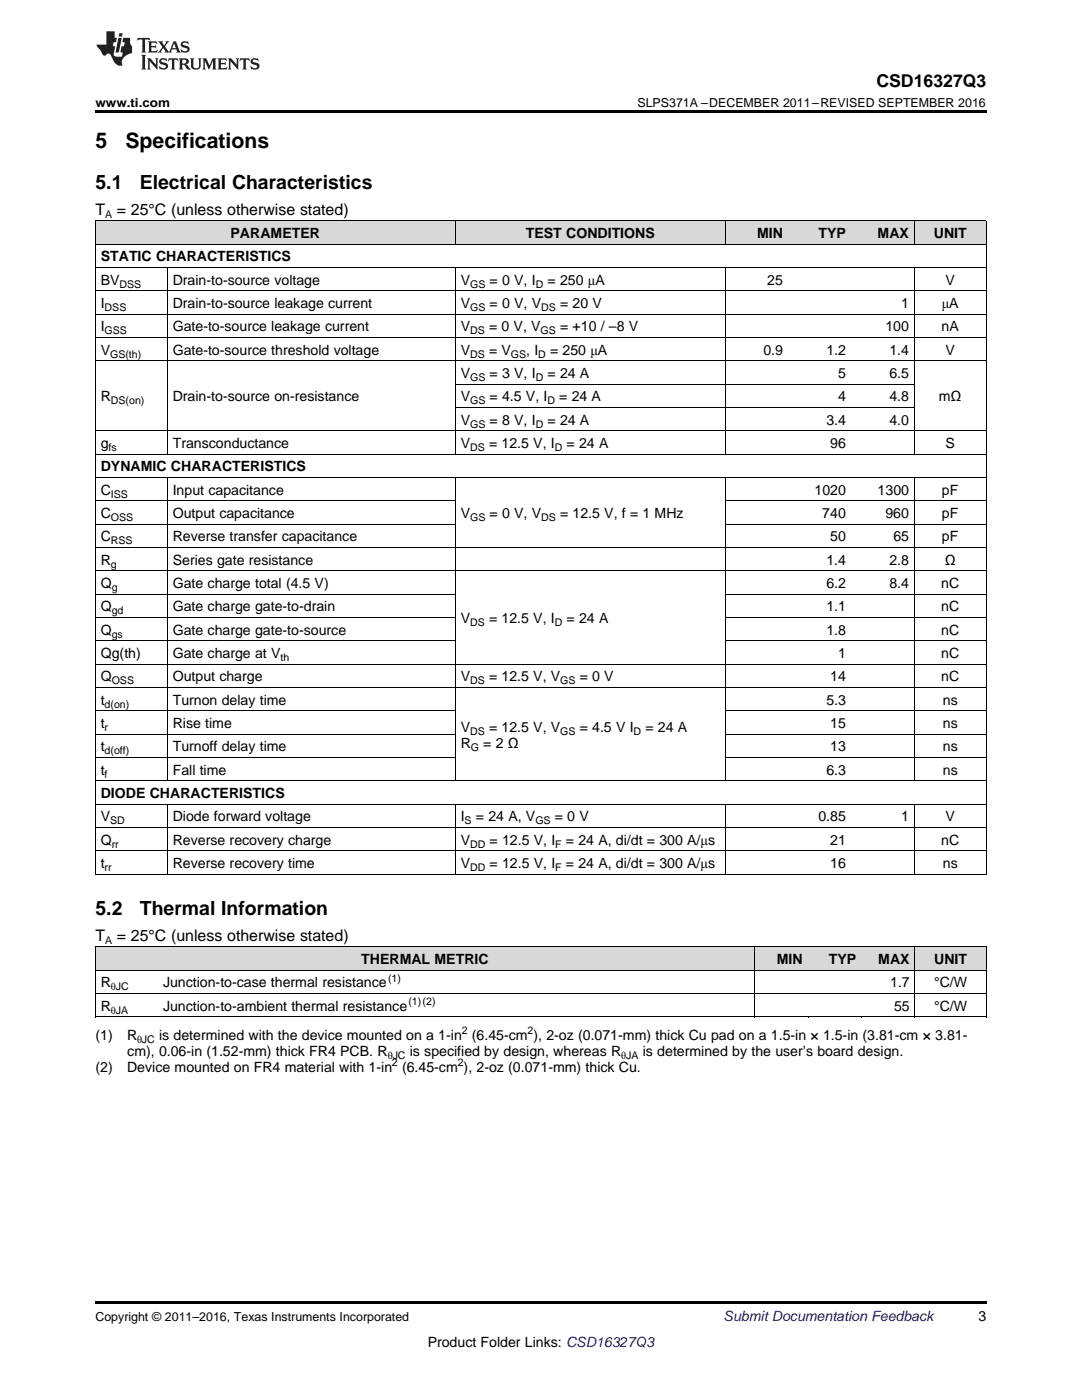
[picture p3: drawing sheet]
<svg xmlns="http://www.w3.org/2000/svg" width="216mm" height="279mm" viewBox="0 0 216 279" stroke-linecap="round" stroke-linejoin="round" font-family="sans-serif">
<defs><g id="words">
<g font-size="4.2">
<text x="19" y="29.6">5</text>
<text x="25" y="29.6">Specifications</text>
</g>
<g font-size="3.9">
<text x="19" y="37.7">5.1</text>
<text x="27.9" y="37.7">Electrical Characteristics</text>
<text x="19" y="182.6">5.2</text>
<text x="27.9" y="182.6">Thermal Information</text>
</g>
<text font-size="3.5" x="174.9" y="17.3">CSD16327Q3</text>
<g font-size="3.2">
<text x="19" y="42.9">T</text>
<text x="23.3" y="42.9">= 25°C (unless otherwise stated)</text>
<text x="19" y="187.7">T</text>
<text x="23.3" y="187.7">= 25°C (unless otherwise stated)</text>
</g>
<g font-size="2.8">
<text x="46" y="47.5">PARAMETER</text>
<text x="104.9" y="47.5">TEST CONDITIONS</text>
<text x="151.1" y="47.5">MIN</text>
<text x="163.3" y="47.5">TYP</text>
<text x="175.1" y="47.5">MAX</text>
<text x="186.3" y="47.5">UNIT</text>
<text x="20.1" y="52.2">STATIC CHARACTERISTICS</text>
<text x="20.1" y="56.8">BV</text>
<text x="34.5" y="56.8">Drain-to-source voltage</text>
<text x="91.9" y="56.8">V</text>
<text x="97.7" y="56.8">= 0 V, I</text>
<text x="109.3" y="56.8">= 250 μA</text>
<text x="153.1" y="56.8">25</text>
<text x="188.7" y="56.8">V</text>
<text x="20.1" y="61.5">I</text>
<text x="34.5" y="61.5">Drain-to-source leakage current</text>
<text x="91.9" y="61.5">V</text>
<text x="97.7" y="61.5">= 0 V, V</text>
<text x="111.8" y="61.5">= 20 V</text>
<text x="179.8" y="61.5">1</text>
<text x="187.9" y="61.5">μA</text>
<text x="20.1" y="66.1">I</text>
<text x="20.1" y="70.8">V</text>
<text x="34.5" y="66.1">Gate-to-source leakage current</text>
<text x="34.5" y="70.8">Gate-to-source threshold voltage</text>
<text x="91.9" y="66.1">V</text>
<text x="91.9" y="70.8">V</text>
<text x="97.6" y="66.1">= 0 V, V</text>
<text x="97.6" y="70.8">= V</text>
<text x="105" y="70.8">, I</text>
<text x="109.8" y="70.8">= 250 μA</text>
<text x="111.8" y="66.1">= +10 / –8 V</text>
<text x="152.3" y="70.8">0.9</text>
<text x="164.9" y="70.8">1.2</text>
<text x="176.7" y="66.1">100</text>
<text x="177.5" y="70.8">1.4</text>
<text x="187.9" y="66.1">nA</text>
<text x="188.7" y="70.8">V</text>
<text x="91.9" y="75.5">V</text>
<text x="97.7" y="75.5">= 3 V, I</text>
<text x="109.3" y="75.5">= 24 A</text>
<text x="167.2" y="75.5">5</text>
<text x="177.5" y="75.5">6.5</text>
<text x="20.1" y="80.1">R</text>
<text x="34.5" y="80.1">Drain-to-source on-resistance</text>
<text x="91.9" y="80.1">V</text>
<text x="97.7" y="80.1">= 4.5 V, I</text>
<text x="111.6" y="80.1">= 24 A</text>
<text x="167.2" y="80.1">4</text>
<text x="177.5" y="80.1">4.8</text>
<text x="187.4" y="80.1">mΩ</text>
<text x="20.1" y="89.4">g</text>
<text x="34.5" y="89.4">Transconductance</text>
<text x="91.9" y="84.8">V</text>
<text x="91.9" y="89.4">V</text>
<text x="97.6" y="89.4">= 12.5 V, I</text>
<text x="97.7" y="84.8">= 8 V, I</text>
<text x="109.3" y="84.8">= 24 A</text>
<text x="113.1" y="89.4">= 24 A</text>
<text x="164.9" y="84.8">3.4</text>
<text x="165.7" y="89.4">96</text>
<text x="177.5" y="84.8">4.0</text>
<text x="188.7" y="89.4">S</text>
<text x="20.1" y="94.1">DYNAMIC CHARACTERISTICS</text>
<text x="20.1" y="98.7">C</text>
<text x="34.5" y="98.7">Input capacitance</text>
<text x="162.5" y="98.7">1020</text>
<text x="175.1" y="98.7">1300</text>
<text x="188" y="98.7">pF</text>
<text x="20.1" y="103.4">C</text>
<text x="34.5" y="103.4">Output capacitance</text>
<text x="91.9" y="103.4">V</text>
<text x="97.7" y="103.4">= 0 V, V</text>
<text x="111.8" y="103.4">= 12.5 V, f = 1 MHz</text>
<text x="164.1" y="103.4">740</text>
<text x="176.7" y="103.4">960</text>
<text x="188" y="103.4">pF</text>
<text x="20.1" y="108.1">C</text>
<text x="20.1" y="112.7">R</text>
<text x="34.5" y="108.1">Reverse transfer capacitance</text>
<text x="34.5" y="112.7">Series gate resistance</text>
<text x="164.9" y="112.7">1.4</text>
<text x="165.7" y="108.1">50</text>
<text x="177.5" y="112.7">2.8</text>
<text x="178.3" y="108.1">65</text>
<text x="188" y="108.1">pF</text>
<text x="188.5" y="112.7">Ω</text>
<text x="20.1" y="117.4">Q</text>
<text x="34.5" y="117.4">Gate charge total (4.5 V)</text>
<text x="164.9" y="117.4">6.2</text>
<text x="177.5" y="117.4">8.4</text>
<text x="187.8" y="117.4">nC</text>
<text x="20.1" y="122">Q</text>
<text x="34.5" y="122">Gate charge gate-to-drain</text>
<text x="91.9" y="124.4">V</text>
<text x="97.6" y="124.4">= 12.5 V, I</text>
<text x="113.1" y="124.4">= 24 A</text>
<text x="164.9" y="122">1.1</text>
<text x="187.8" y="122">nC</text>
<text x="20.1" y="126.7">Q</text>
<text x="20.1" y="131.3">Qg(th)</text>
<text x="34.5" y="126.7">Gate charge gate-to-source</text>
<text x="34.5" y="131.3">Gate charge at V</text>
<text x="164.9" y="126.7">1.8</text>
<text x="167.2" y="131.3">1</text>
<text x="187.8" y="126.7">nC</text>
<text x="187.8" y="131.3">nC</text>
<text x="20.1" y="136">Q</text>
<text x="34.5" y="136">Output charge</text>
<text x="91.9" y="136">V</text>
<text x="97.6" y="136">= 12.5 V, V</text>
<text x="115.7" y="136">= 0 V</text>
<text x="165.7" y="136">14</text>
<text x="187.8" y="136">nC</text>
<text x="20.1" y="140.7">t</text>
<text x="34.5" y="140.7">Turnon delay time</text>
<text x="164.9" y="140.7">5.3</text>
<text x="188.1" y="140.7">ns</text>
<text x="20.1" y="145.3">t</text>
<text x="20.1" y="150">t</text>
<text x="34.5" y="145.3">Rise time</text>
<text x="34.5" y="150">Turnoff delay time</text>
<text x="91.9" y="146">V</text>
<text x="91.9" y="149.2">R</text>
<text x="96.4" y="149.2">= 2 Ω</text>
<text x="97.6" y="146">= 12.5 V, V</text>
<text x="115.7" y="146">= 4.5 V I</text>
<text x="128.8" y="146">= 24 A</text>
<text x="165.7" y="145.3">15</text>
<text x="165.7" y="150">13</text>
<text x="188.1" y="145.3">ns</text>
<text x="188.1" y="150">ns</text>
<text x="20.1" y="154.6">t</text>
<text x="34.5" y="154.6">Fall time</text>
<text x="164.9" y="154.6">6.3</text>
<text x="188.1" y="154.6">ns</text>
<text x="20.1" y="159.3">DIODE CHARACTERISTICS</text>
<text x="20.1" y="163.9">V</text>
<text x="34.5" y="163.9">Diode forward voltage</text>
<text x="91.9" y="163.9">I</text>
<text x="95" y="163.9">= 24 A, V</text>
<text x="110.7" y="163.9">= 0 V</text>
<text x="163.3" y="163.9">0.85</text>
<text x="179.8" y="163.9">1</text>
<text x="188.7" y="163.9">V</text>
<text x="20.1" y="168.6">Q</text>
<text x="20.1" y="173.2">t</text>
<text x="34.5" y="168.6">Reverse recovery charge</text>
<text x="34.5" y="173.2">Reverse recovery time</text>
<text x="91.9" y="168.6">V</text>
<text x="91.9" y="173.2">V</text>
<text x="97.7" y="168.6">= 12.5 V, I</text>
<text x="97.7" y="173.2">= 12.5 V, I</text>
<text x="112.9" y="168.6">= 24 A, di/dt = 300 A/μs</text>
<text x="112.9" y="173.2">= 24 A, di/dt = 300 A/μs</text>
<text x="165.7" y="168.6">21</text>
<text x="165.7" y="173.2">16</text>
<text x="187.8" y="168.6">nC</text>
<text x="188.1" y="173.2">ns</text>
<text x="20.1" y="197.1">R</text>
<text x="32.5" y="197.1">Junction-to-case thermal resistance</text>
<text x="72.1" y="192.4">THERMAL METRIC</text>
<text x="155" y="192.4">MIN</text>
<text x="165.4" y="192.4">TYP</text>
<text x="175.3" y="192.4">MAX</text>
<text x="177.6" y="197.1">1.7</text>
<text x="186.4" y="197.1">°C/W</text>
<text x="186.4" y="192.4">UNIT</text>
<text x="20.1" y="201.7">R</text>
<text x="32.5" y="201.7">Junction-to-ambient thermal resistance</text>
<text x="178.4" y="201.7">55</text>
<text x="186.4" y="201.7">°C/W</text>
<text x="19" y="207.6">(1)</text>
<text x="25.4" y="207.6">R</text>
<text x="31.7" y="207.6">is determined with the device mounted on a 1-in</text>
<text x="94.2" y="207.6">(6.45-cm ), 2-oz (0.071-mm) thick Cu pad on a 1.5-in × 1.5-in (3.81-cm × 3.81-</text>
<text x="19" y="213.9">(2)</text>
<text x="25.4" y="213.9">Device mounted on FR4 material with 1-in (6.45-cm ), 2-oz (0.071-mm) thick Cu.</text>
<text x="25.4" y="210.7">cm), 0.06-in (1.52-mm) thick FR4 PCB. R</text>
<text x="81.8" y="210.7">is specified by design, whereas R</text>
<text x="128.3" y="210.7">is determined by the user’s board design.</text>
<text x="195.3" y="263.6">3</text>
<text x="85.3" y="268.9">Product Folder Links: CSD16327Q3</text>
</g>
<text font-size="2.8" fill="#0000c8" x="144.4" y="263.6">Submit Documentation Feedback</text>
<g font-size="2.5">
<text x="19" y="21.4">www.ti.com</text>
<text x="127.2" y="21.4">SLPS371A –DECEMBER 2011–REVISED SEPTEMBER 2016</text>
<text x="19" y="263.6">Copyright © 2011–2016, Texas Instruments Incorporated</text>
</g>
<g font-size="2.1">
<text x="21" y="43.5">A</text>
<text x="23.8" y="57.4">DSS</text>
<text x="93.8" y="57.4">GS</text>
<text x="106.9" y="57.4">D</text>
<text x="20.9" y="62.1">DSS</text>
<text x="93.8" y="62.1">GS</text>
<text x="108" y="62.1">DS</text>
<text x="20.9" y="66.7">GSS</text>
<text x="22" y="71.4">GS(th)</text>
<text x="93.8" y="66.7">DS</text>
<text x="93.8" y="71.4">DS</text>
<text x="102" y="71.4">GS</text>
<text x="107.4" y="71.4">D</text>
<text x="107.9" y="66.7">GS</text>
<text x="93.8" y="76">GS</text>
<text x="106.9" y="76">D</text>
<text x="22.1" y="80.7">DS(on)</text>
<text x="93.8" y="80.7">GS</text>
<text x="109.2" y="80.7">D</text>
<text x="21.7" y="90">fs</text>
<text x="93.8" y="85.3">GS</text>
<text x="93.8" y="90">DS</text>
<text x="106.9" y="85.3">D</text>
<text x="110.7" y="90">D</text>
<text x="22.1" y="99.3">ISS</text>
<text x="22.1" y="104">OSS</text>
<text x="93.8" y="104">GS</text>
<text x="108" y="104">DS</text>
<text x="22.1" y="108.6">RSS</text>
<text x="22.1" y="113.3">g</text>
<text x="22.3" y="117.9">g</text>
<text x="22.3" y="122.6">gd</text>
<text x="93.8" y="124.9">DS</text>
<text x="110.7" y="124.9">D</text>
<text x="22.3" y="127.2">gs</text>
<text x="56" y="131.9">th</text>
<text x="22.3" y="136.6">OSS</text>
<text x="93.8" y="136.6">DS</text>
<text x="111.8" y="136.6">GS</text>
<text x="20.9" y="141.2">d(on)</text>
<text x="20.9" y="145.9">r</text>
<text x="93.8" y="146.6">DS</text>
<text x="93.9" y="149.8">G</text>
<text x="111.8" y="146.6">GS</text>
<text x="126.4" y="146.6">D</text>
<text x="20.9" y="150.5">d(off)</text>
<text x="20.9" y="155.2">f</text>
<text x="22" y="164.5">SD</text>
<text x="92.7" y="164.5">S</text>
<text x="106.8" y="164.5">GS</text>
<text x="20.9" y="173.8">rr</text>
<text x="22.3" y="169.2">rr</text>
<text x="93.8" y="169.2">DD</text>
<text x="93.8" y="173.8">DD</text>
<text x="110.8" y="169.2">F</text>
<text x="110.8" y="173.8">F</text>
<text x="21" y="188.4">A</text>
<text x="22.1" y="197.6">θJC</text>
<text x="77.4" y="195.9">(1)</text>
<text x="22.1" y="202.3">θJA</text>
<text x="81.5" y="200.6">(1)(2)</text>
<text x="27.3" y="208.1">θJC</text>
<text x="92.1" y="206.4">2</text>
<text x="105.3" y="206.4">2</text>
<text x="77.4" y="211.3">θJC</text>
<text x="78.2" y="212.8">2</text>
<text x="91.3" y="212.8">2</text>
<text x="123.9" y="211.3">θJA</text>
</g>
</g></defs>
<g fill="#d8d8d8">
<path d="M19 189h12.5v4.7h-12.5z"/>
<path d="M31.5 189h119.1v4.7h-119.1z"/>
<path d="M150.6 189h10.7v4.7h-10.7z"/>
<path d="M161.3 189h10.6v4.7h-10.6z"/>
<path d="M171.9 189h10.7v4.7h-10.7z"/>
<path d="M182.6 189h14.2v4.7h-14.2z"/>
<path d="M19 44.1h12.6v4.7h-12.6z"/>
<path d="M31.6 44.1h1.8v4.7h-1.8z"/>
<path d="M33.4 44.1h57.5v4.7h-57.5z"/>
<path d="M90.9 44.1h53.8v4.7h-53.8z"/>
<path d="M144.7 44.1h12.6v4.7h-12.6z"/>
<path d="M157.3 44.1h12.6v4.7h-12.6z"/>
<path d="M169.9 44.1h12.6v4.7h-12.6z"/>
<path d="M182.5 44.1h14.3v4.7h-14.3z"/>
</g>
<path d="M19 22h177.8v.5h-177.8zM19 203h.2zM150.5 203h.1zM161.2 203h.1zM171.8 203h.1zM182.5 203h.1zM196.7 203h.1zM19 259.7h177.8v.5h-177.8z" fill="#000"/>
<g fill="none" stroke="#000" stroke-width=".2">
<path d="M19 58h177.8M19 53.4h177.8M19 48.7h177.8M19 44.1h177.8M19.1 44.1v130.4M33.4 53.4v37.3M90.8 44.1v4.7M90.8 53.4v37.3M144.7 44.1v4.7M144.7 53.4v37.3M182.4 44.1v4.7M182.4 53.4v37.3"/>
<path d="M196.8 44.1v130.4M19 72h177.8M19 67.4h177.8M19 62.7h177.8M90.9 76.7h91.6M19 100h71.9M19 95.3h177.8M19 90.6h177.8M19 86h177.8M33.4 95.4v60.5M90.8 95.4v60.5M90.9 81.3h91.6"/>
<path d="M144.7 95.4v60.5M144.7 100h52.1M182.4 95.4v60.5M19 118.6h71.9M19 113.9h177.8M19 109.3h177.8M19 104.6h71.9M144.7 118.6h52.1M144.7 104.6h52.1M19 137.2h177.8M19 132.6h177.8M19 127.9h71.9"/>
<path d="M19 123.2h71.9M144.7 127.9h52.1M144.7 123.2h52.1M19 155.8h177.8M19 151.2h71.9M19 146.5h71.9M19 141.9h71.9M144.7 151.2h52.1M144.7 146.5h52.1M144.7 141.9h52.1M19 174.5h177.8M19 169.8h177.8"/>
<path d="M19 165.2h177.8M19 160.5h177.8M33.4 160.5v14M90.8 160.5v14M144.7 160.5v14M182.4 160.5v14M19 189h177.8v14M19 198.3h177.8M19 193.6h177.8M19.1 189v14M150.5 189v14M182.5 189v14"/>
<path d="M19 202.9h177.8"/>
</g>
<g fill="#231f20">
<path d="M27.5 7.6l-.1 .5 .4-.2h.6v.1v2.1l-.2 .4h1l-.3-.4v-2.1l.1-.1h.5l.5 .2-.2-.5zM29.5 8.3l.2 .3v1.5l-.2 .4h1.8l.2-.6a1.04 1.04 0 0 1-1.3 .2v-.7h.6l.3 .2v-.6l-.3 .2h-.6v-.6l.8-.1 .4 .3-.2-.5zM31.5 8.3l.9 1.1-.9 1.1h.8l-.2-.2 .5-.7 .4 .7-.2 .2h1.5l-.1-.2 .1-.4h.9l.1 .4-.2 .2h1l-.3-.3-.7-1.9h-.5l-.9 2-.8-1 .9-1h-.8l.1 .3-.3 .5-.4-.6 .2-.2zM34.7 8.6l.4 1h-.7zM36.3 8.4a.63 .63 0 0 0-.2 .7 .63 .63 0 0 0 .6 .4l.6 .2 .1 .2a.75 .75 0 0 1-.7 .4 .75 .75 0 0 1-.6-.5l.1 .7 .1-.1a1.11 1.11 0 0 0 1.5-.6 1.13 1.13 0 0 0-1.2-.8l-.1-.4a1.04 1.04 0 0 1 1.2 .2l-.2-.5-.1 .1-.5-.2zM28.2 10.9l.2 .4v2.2l-.2 .4h1l-.3-.4v-2.2l.3-.4zM29.3 11.6l.3 .4v1.5l-.3 .4h.8l-.2-.4v-1.3l1.5 1.7v-1.9l.2-.4h-.7l.2 .4v.9l-1.1-1.3zM32 11.8a.62 .62 0 0 0-.2 .7 .62 .62 0 0 0 .6 .4l.6 .1 .1 .3a.76 .76 0 0 1-.7 .3 .76 .76 0 0 1-.6-.4l.1 .7 .1-.1a1.11 1.11 0 0 0 1.5-.6 1.13 1.13 0 0 0-1.2-.8l-.1-.4a1.04 1.04 0 0 1 1.2 .2l-.2-.6-.1 .1-.5-.1zM33.7 11.6l-.2 .6a.61 .61 0 0 1 .8-.3v1.6l-.2 .4h.9l-.2-.4v-1.6a.63 .63 0 0 1 .8 .3l-.2-.6zM35.6 11.6l.3 .4v1.5l-.3 .4h1l-.2-.2v-.8l.5 .2a.76 .76 0 0 0 1.2 .7l-1-1a.58 .58 0 0 0 .6-.5 .58 .58 0 0 0-.5-.6zM36.4 11.9h.1a.45 .45 0 0 1 .5 .1 .45 .45 0 0 1 .1 .5l-.7 .2zM37.9 11.6l.2 .2a2.17 2.17 0 0 0 .3 1.9 .99 .99 0 0 0 1.6-.6v-1.1l.2-.4h-.7l.2 .2a1.92 1.92 0 0 1-.2 1.8 .6 .6 0 0 1-.9-.5v-1.1l.2-.4zM40.4 11.6l.2 .4v1.5l-.2 .4h.7l-.2-.4v-1.4l.8 1.8 .8-1.8v1.4l-.2 .4h.9l-.2-.4v-1.5l.2-.4h-.8l-.6 1.5-.6-1.5zM43.4 11.6l.2 .4v1.5l-.2 .4h1.8l.2-.6a1.04 1.04 0 0 1-1.3 .1v-.6h.5l.4 .2v-.6l-.4 .2h-.5v-.7h.8l.3 .3-.1-.6zM45.5 11.6l.2 .4v1.5l-.2 .4h.7l-.2-.4v-1.3l1.5 1.7v-1.9l.2-.4h-.7l.2 .4v.9l-1.1-1.3zM47.9 11.6l-.1 .6a.61 .61 0 0 1 .8-.3v1.6l-.3 .4h1l-.3-.4 .1-1.6a.63 .63 0 0 1 .7 .3l-.1-.6zM50.2 11.8a.62 .62 0 0 0-.2 .7 .62 .62 0 0 0 .6 .4l.6 .1 .2 .3a.76 .76 0 0 1-.8 .3 .76 .76 0 0 1-.6-.4l.1 .7 .2-.1a1.11 1.11 0 0 0 1.5-.6 1.13 1.13 0 0 0-1.3-.8l-.1-.4a1.04 1.04 0 0 1 1.2 .2l-.1-.6-.2 .1-.5-.1z"/>
<path d="M21.2 6.3v2.6h-1.9l.1 .4 .7 .9a.91 .91 0 0 0 1 .8 .56 .56 0 0 1 .5-.3 .56 .56 0 0 1 .5 .3l.4 .8a1.53 1.53 0 0 0 1.9 1.2 1.54 1.54 0 0 1 1-2.1l.9-.3v-1.4a1.52 1.52 0 0 1-.3-1.6h-1.4l-.2 .8h.5l-.2 .8h-.4l-.2 1v.2l.4 .1-.2 .8a1.93 1.93 0 0 1-1.6-.3l.3-1.8h-.5l.2-.8h.4l.2-.8h-.4v-1.3zM23.6 7.6l-.6 2.9h.7l.6-2.9zM23.8 6.6l-.1 .7h.6l.2-.7z"/>
</g>
<use href="#words"/>
</svg>
